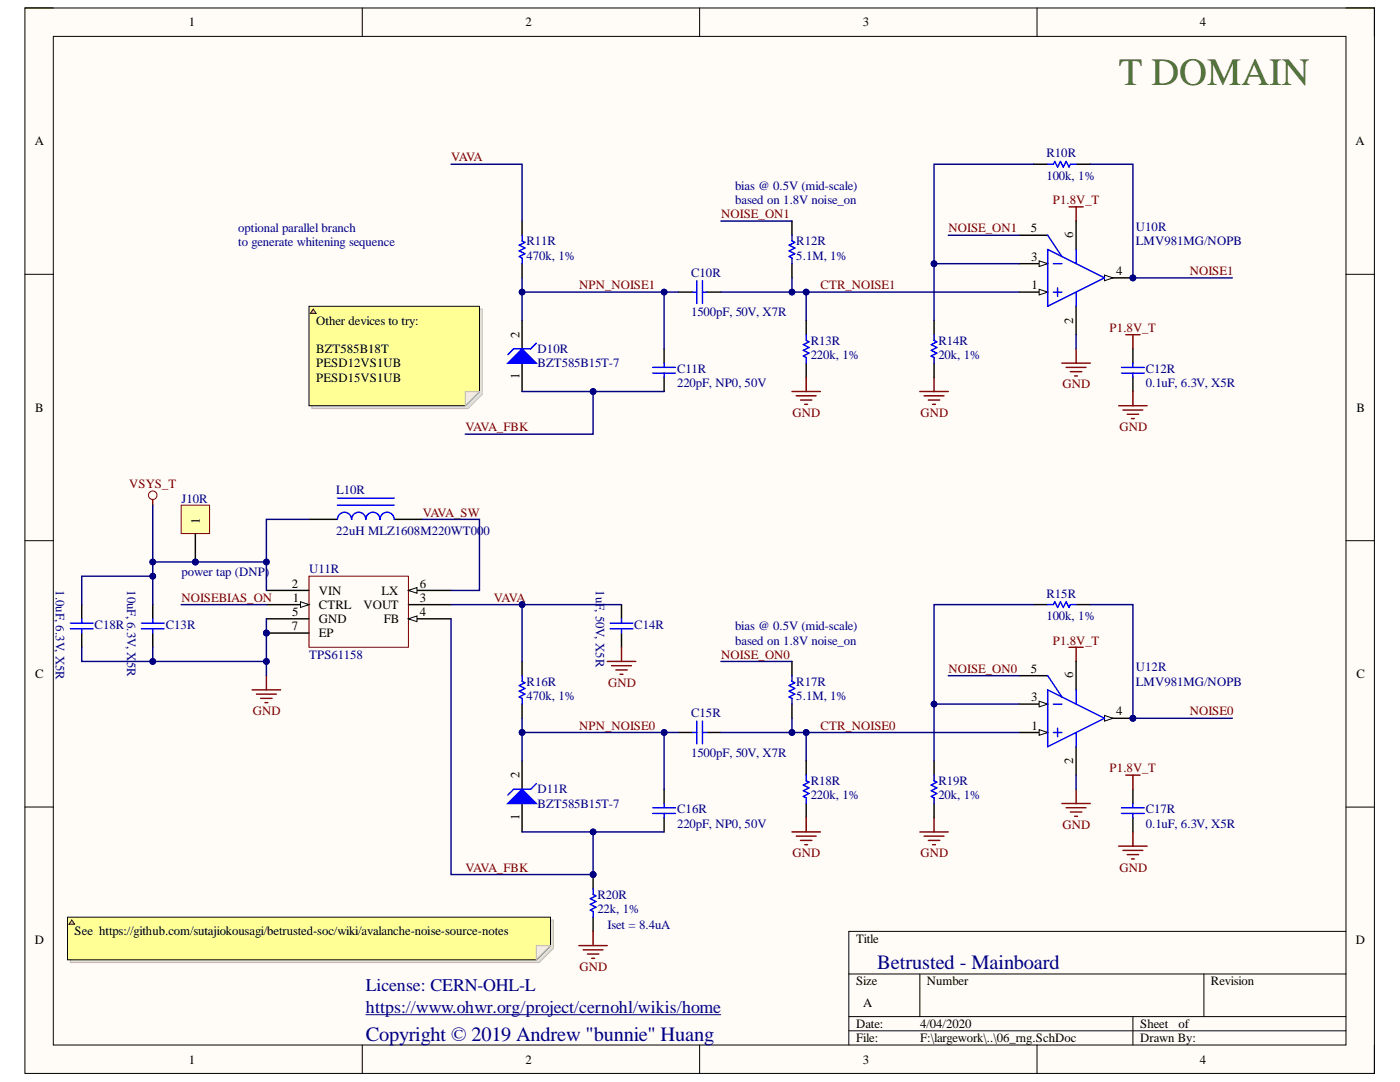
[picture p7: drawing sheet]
<svg xmlns="http://www.w3.org/2000/svg" width="279mm" height="216mm" viewBox="0 0 279 216" stroke-linecap="round" stroke-linejoin="round" font-family="sans-serif">
<defs><g id="words">
<text font-size="7.7" fill="#38761d" x="223.3" y="16.9">T DOMAIN</text>
<g font-size="4.1" fill="#000080">
<text x="175.1" y="193.4">Betrusted - Mainboard</text>
<text x="73" y="207.6">Copyright © 2019 Andrew &quot;bunnie&quot; Huang</text>
</g>
<g font-size="3.6" fill="#000080">
<text x="73" y="197.8">License: CERN-OHL-L</text>
<text x="73" y="202.1">https://www.ohwr.org/project/cernohl/wikis/home</text>
</g>
<g font-size="2.5">
<text x="37.7" y="5.3">1</text>
<text x="104.8" y="5.3">2</text>
<text x="172.2" y="5.3">3</text>
<text x="239.5" y="5.3">4</text>
<text x="6.9" y="29">A</text>
<text x="270.5" y="29">A</text>
<text x="205.7" y="46.4">5</text>
<text x="214.2" y="47.5" transform="rotate(-90 214.2 47.5)">6</text>
<text x="205.8" y="52">3</text>
<text x="205.9" y="57.7">1</text>
<text x="222.7" y="54.8">4</text>
<text x="63.1" y="64.8">Other devices to try:</text>
<text x="214.2" y="64.6" transform="rotate(-90 214.2 64.6)">2</text>
<text x="63.1" y="70.5">BZT585B18T</text>
<text x="103.7" y="67.4" transform="rotate(-90 103.7 67.4)">2</text>
<text x="63.1" y="73.3">PESD12VS1UB</text>
<text x="63.1" y="76.2">PESD15VS1UB</text>
<text x="103.7" y="75.6" transform="rotate(-90 103.7 75.6)">1</text>
<text x="7" y="82.2">B</text>
<text x="270.7" y="82.2">B</text>
<text x="39.9" y="104.5" transform="rotate(-90 39.9 104.5)">1</text>
<text x="58.2" y="117.3">2</text>
<text x="63.6" y="118.6">VIN</text>
<text x="76.2" y="118.6">LX</text>
<text x="83.8" y="117.3">6</text>
<text x="58.2" y="125.7">7</text>
<text x="58.3" y="122.9">5</text>
<text x="58.5" y="120.1">1</text>
<text x="63.6" y="121.5">CTRL</text>
<text x="63.6" y="124.3">GND</text>
<text x="72.5" y="121.5">VOUT</text>
<text x="76.6" y="124.3">FB</text>
<text x="83.8" y="120.1">3</text>
<text x="83.8" y="122.9">4</text>
<text x="63.6" y="127.2">EP</text>
<text x="7" y="135.3">C</text>
<text x="205.7" y="134.3">5</text>
<text x="214.2" y="135.4" transform="rotate(-90 214.2 135.4)">6</text>
<text x="270.7" y="135.3">C</text>
<text x="205.8" y="140">3</text>
<text x="222.7" y="142.7">4</text>
<text x="205.9" y="145.6">1</text>
<text x="103.7" y="155.2" transform="rotate(-90 103.7 155.2)">2</text>
<text x="214.2" y="152.4" transform="rotate(-90 214.2 152.4)">2</text>
<text x="103.7" y="163.6" transform="rotate(-90 103.7 163.6)">1</text>
<text x="6.9" y="188.4">D</text>
<text x="14.9" y="186.7">See https://github.com/sutajiokousagi/betrusted-soc/wiki/avalanche-noise-source-notes</text>
<text x="170.9" y="188.1">Title</text>
<text x="270.6" y="188.4">D</text>
<text x="170.9" y="196.6">Size</text>
<text x="185" y="196.6">Number</text>
<text x="241.7" y="196.6">Revision</text>
<text x="172.3" y="200.9">A</text>
<text x="170.9" y="205.1">Date:</text>
<text x="170.9" y="208">File:</text>
<text x="183.6" y="205.1">4/04/2020</text>
<text x="183.6" y="208">F:\largework\..\06_rng.SchDoc</text>
<text x="227.5" y="205.1">Sheet</text>
<text x="227.5" y="208">Drawn By:</text>
<text x="235.2" y="205.1">of</text>
<text x="37.7" y="212.2">1</text>
<text x="104.8" y="212.2">2</text>
<text x="172.2" y="212.2">3</text>
<text x="239.5" y="212.2">4</text>
</g>
<g font-size="2.5" fill="#800000">
<text x="90" y="32.2">VAVA</text>
<text x="210.1" y="40.7">P1.8V_T</text>
<text x="143.9" y="43.5">NOISE_ON1</text>
<text x="189.3" y="46.4">NOISE_ON1</text>
<text x="115.6" y="57.7">NPN_NOISE1</text>
<text x="163.7" y="57.7">CTR_NOISE1</text>
<text x="237.4" y="54.8">NOISE1</text>
<text x="221.5" y="66.2">P1.8V_T</text>
<text x="212.1" y="77.5">GND</text>
<text x="158.2" y="83.2">GND</text>
<text x="183.7" y="83.2">GND</text>
<text x="92.9" y="86.1">VAVA_FBK</text>
<text x="223.4" y="86.1">GND</text>
<text x="25.8" y="97.4">VSYS_T</text>
<text x="84.4" y="103.1">VAVA_SW</text>
<text x="36.2" y="120.1">NOISEBIAS_ON</text>
<text x="98.6" y="120.1">VAVA</text>
<text x="143.9" y="131.4">NOISE_ON0</text>
<text x="210.1" y="128.6">P1.8V_T</text>
<text x="121.3" y="137.1">GND</text>
<text x="189.3" y="134.3">NOISE_ON0</text>
<text x="50.4" y="142.7">GND</text>
<text x="237.4" y="142.7">NOISE0</text>
<text x="115.6" y="145.6">NPN_NOISE0</text>
<text x="163.7" y="145.6">CTR_NOISE0</text>
<text x="221.5" y="154.1">P1.8V_T</text>
<text x="212.1" y="165.4">GND</text>
<text x="92.9" y="174">VAVA_FBK</text>
<text x="158.2" y="171.1">GND</text>
<text x="183.7" y="171.1">GND</text>
<text x="223.4" y="174">GND</text>
<text x="115.7" y="193.8">GND</text>
</g>
<g font-size="2.5" fill="#000080">
<text x="208.8" y="31.3">R10R</text>
<text x="208.8" y="35.9">100k, 1%</text>
<text x="146.7" y="37.8">bias @ 0.5V (mid-scale)</text>
<text x="146.7" y="40.7">based on 1.8V noise_on</text>
<text x="47.6" y="46.4">optional parallel branch</text>
<text x="226.7" y="46.1">U10R</text>
<text x="47.6" y="49.2">to generate whitening sequence</text>
<text x="105.1" y="48.9">R11R</text>
<text x="105.1" y="51.8">470k, 1%</text>
<text x="158.9" y="48.9">R12R</text>
<text x="158.9" y="51.8">5.1M, 1%</text>
<text x="226.7" y="48.9">LMV981MG/NOPB</text>
<text x="137.9" y="55.2">C10R</text>
<text x="137.9" y="63.1">1500pF, 50V, X7R</text>
<text x="107.3" y="70.5">D10R</text>
<text x="161.8" y="68.8">R13R</text>
<text x="161.8" y="71.6">220k, 1%</text>
<text x="187.3" y="68.8">R14R</text>
<text x="187.3" y="71.6">20k, 1%</text>
<text x="107.3" y="73.3">BZT585B15T-7</text>
<text x="135.1" y="74.5">C11R</text>
<text x="135.1" y="77.3">220pF, NP0, 50V</text>
<text x="228.6" y="74.5">C12R</text>
<text x="228.6" y="77.3">0.1uF, 6.3V, X5R</text>
<text x="36.2" y="100.3">J10R</text>
<text x="67.1" y="98.5">L10R</text>
<text x="67.1" y="106.8">22uH MLZ1608M220WT000</text>
<text x="11.2" y="117.8" transform="rotate(90 11.2 117.8)">1.0uF, 6.3V, X5R</text>
<text x="25.4" y="117.8" transform="rotate(90 25.4 117.8)">10uF, 6.3V, X</text>
<text x="36.2" y="115">power tap (DNP)</text>
<text x="61.7" y="114.4">U11R</text>
<text x="118.9" y="117.8" transform="rotate(90 118.9 117.8)">1uF, 50V, X5R</text>
<text x="208.8" y="119.2">R15R</text>
<text x="18.9" y="125.5">C18R</text>
<text x="33.1" y="125.5">C13R</text>
<text x="126.6" y="125.5">C14R</text>
<text x="146.7" y="125.7">bias @ 0.5V (mid-scale)</text>
<text x="208.8" y="123.8">100k, 1%</text>
<text x="61.7" y="131.4">TPS61158</text>
<text x="146.7" y="128.6">based on 1.8V noise_on</text>
<text x="25.4" y="132" transform="rotate(90 25.4 132)">5R</text>
<text x="105.1" y="136.8">R16R</text>
<text x="158.9" y="136.8">R17R</text>
<text x="226.7" y="133.9">U12R</text>
<text x="226.7" y="136.8">LMV981MG/NOPB</text>
<text x="105.1" y="139.6">470k, 1%</text>
<text x="137.9" y="143">C15R</text>
<text x="158.9" y="139.6">5.1M, 1%</text>
<text x="137.9" y="151">1500pF, 50V, X7R</text>
<text x="107.3" y="158.3">D11R</text>
<text x="107.3" y="161.2">BZT585B15T-7</text>
<text x="161.8" y="156.6">R18R</text>
<text x="161.8" y="159.5">220k, 1%</text>
<text x="187.3" y="156.6">R19R</text>
<text x="187.3" y="159.5">20k, 1%</text>
<text x="135.1" y="162.3">C16R</text>
<text x="135.1" y="165.2">220pF, NP0, 50V</text>
<text x="228.6" y="162.3">C17R</text>
<text x="228.6" y="165.2">0.1uF, 6.3V, X5R</text>
<text x="119.2" y="179.3">R20R</text>
<text x="119.2" y="182.2">22k, 1%</text>
<text x="121.3" y="185.3">Iset = 8.4uA</text>
</g>
</g></defs>
<path d="M5 1.6h269.3v212.6h-269.3z" fill-rule="evenodd" fill="#fffcf8"/>
<path d="M5 1.6h269.3v212.6h-269.3z" fill="none" stroke="#000" stroke-width=".2"/>
<path d="M10.6 7.3h258v201.2h-258z" fill-rule="evenodd" fill="#fffcf8"/>
<g fill="none" stroke="#000" stroke-width=".2">
<path d="M5 1.6h5.6M10.6 7.3h258v201.2h-258zM72.3 1.6v5.7M139.6 1.6v5.7M207 1.6v5.7M268.6 1.6h5.7v5.7M5 54.7h5.6M268.6 54.7h5.7M5 107.9h5.6M268.6 107.9h5.7M5 161h5.6M268.6 161h5.7"/>
<path d="M169.4 194.3h99.2M183.6 194.3v8.6M240.3 194.3v8.6M268.6 185.8h-99.2v22.7M72.3 208.5v5.7M139.6 208.5v5.7M169.4 202.9h99.2M169.4 205.7h99.2M207 208.5v5.7M226.1 202.9v5.6M274.3 208.5v5.7"/>
</g>
<circle cx="53.2" cy="126.3" r=".57" fill="#000080"/>
<circle cx="53.2" cy="126.3" r=".57" fill="none" stroke="#000080" stroke-width=".2"/>
<path d="M61.7 115h19.8v14.1h-19.8z" fill="none" stroke="#800000" stroke-width=".2"/>
<path d="M53.2 120.6h8.5" fill="none" stroke="#000" stroke-width=".29"/>
<path d="M60 120.1l1.7 .5-1.7 .6z" fill="#f8fcff"/>
<path d="M60 120.1l1.7 .5-1.7 .6z" fill="none" stroke="#000" stroke-width=".2"/>
<path d="M53.2 117.8h8.5M81.5 120.6h8.5M81.5 123.5h8.5" fill="none" stroke="#000" stroke-width=".29"/>
<path d="M81.5 123.5l1.7-.6v1.1z" fill="#f8fcff"/>
<path d="M81.5 123.5l1.7-.6v1.1z" fill="none" stroke="#000" stroke-width=".2"/>
<path d="M81.5 117.8h8.5M53.2 123.5h8.5" fill="none" stroke="#000" stroke-width=".29"/>
<path d="M81.5 117.8l1.7-.6v1.2z" fill="#f8fcff"/>
<path d="M81.5 117.8l1.7-.6v1.2z" fill="none" stroke="#000" stroke-width=".2"/>
<path d="M53.2 126.3h8.5" fill="none" stroke="#000" stroke-width=".29"/>
<circle cx="53.2" cy="126.3" r=".57" fill="#000080"/>
<circle cx="53.2" cy="126.3" r=".57" fill="none" stroke="#000080" stroke-width=".2"/>
<path d="M61.7 103.6h5.6M78.7 103.6h5.6M30.5 120.6v2.9M30.5 126.3v2.8M124 120.6v2.9M124 126.3v2.8" fill="none" stroke="#000" stroke-width=".29"/>
<path d="M67.3 99.4h11.4M67.3 103.6a1.42 1.42 0 0 1 1.5-1.4 1.42 1.42 0 0 1 1.4 1.4 1.42 1.42 0 0 1 1.4-1.4 1.42 1.42 0 0 1 1.4 1.4 1.42 1.42 0 0 1 1.4-1.4 1.42 1.42 0 0 1 1.4 1.4 1.42 1.42 0 0 1 1.5-1.4 1.42 1.42 0 0 1 1.4 1.4M67.3 100.8h11.4M28.2 125.5h4.6M28.2 124.3h4.6M30.5 123.5v.8M30.5 125.5v.8M121.8 125.5h4.5M121.8 124.3h4.5M124 123.5v.8M124 125.5v.8" fill="none" stroke="#00f" stroke-width=".29"/>
<path d="M30.5 99.7v1.1M50.3 137.7h5.7M51.2 138.5h3.9M52 139.4h2.3M53.2 134.8v2.9M121.2 132h5.7M122.1 132.8h3.9M122.9 133.7h2.3M123.8 134.5h.5M124 129.1v2.9M52.9 140.2h.5" fill="none" stroke="#800000" stroke-width=".29"/>
<circle cx="30.5" cy="98.8" r=".85" fill="none" stroke="#800000" stroke-width=".2"/>
<circle cx="118.4" cy="174.5" r=".57" fill="#000080"/>
<circle cx="118.4" cy="174.5" r=".57" fill="none" stroke="#000080" stroke-width=".2"/>
<path d="M118.4 174.5v2.8" fill="none" stroke="#000" stroke-width=".29"/>
<circle cx="118.4" cy="174.5" r=".57" fill="#000080"/>
<circle cx="118.4" cy="174.5" r=".57" fill="none" stroke="#000080" stroke-width=".2"/>
<path d="M118.4 183v2.8" fill="none" stroke="#000" stroke-width=".29"/>
<path d="M118.4 177.3v1.2l.5 .3-1.1 .5 1.1 .6-1.1 .6 1.1 .5-1.1 .6 .6 .3v1.1" fill="none" stroke="#00f" stroke-width=".29"/>
<path d="M115.5 188.7h5.7M116.4 189.5h4M117.2 190.4h2.3M118.1 191.2h.5M118.4 185.8v2.9" fill="none" stroke="#800000" stroke-width=".29"/>
<circle cx="39" cy="112.1" r=".57" fill="#000080"/>
<circle cx="39" cy="112.1" r=".57" fill="none" stroke="#000080" stroke-width=".2"/>
<path d="M36.2 100.8h5.6v5.7h-5.6z" fill-rule="evenodd" fill="#ffffb0"/>
<path d="M36.2 100.8h5.6v5.7h-5.6z" fill="none" stroke="#800000" stroke-width=".2"/>
<path d="M39 106.5v5.6" fill="none" stroke="#000" stroke-width=".29"/>
<circle cx="39" cy="112.1" r=".57" fill="#000080"/>
<circle cx="39" cy="112.1" r=".57" fill="none" stroke="#000080" stroke-width=".2"/>
<g fill="none" stroke="#800000" stroke-width=".29">
<path d="M213.3 129.2h2.9M214.8 129.2v2.8M214.8 157.5v2.8M158.1 166h5.6M158.9 166.8h4M159.8 167.7h2.2M160.6 168.5h.6M160.9 163.2v2.8M183.6 166h5.6M184.4 166.8h4M185.3 167.7h2.2M186.1 168.6h.6"/>
<path d="M186.4 163.2v2.8M211.9 160.3h5.7M212.8 161.2h3.9M213.6 162h2.3M214.5 162.9h.5"/>
</g>
<path d="M104.2 132v2.8M158.1 132v2.8M206.3 120.6h2.8M214.8 120.6h2.8M104.2 140.5v2.8M135.4 146.2h2.8M141 146.2h2.9M158.1 140.5v2.8M160.9 151.8v2.9M186.4 151.8v2.9M160.9 160.3v2.9M186.4 160.3v2.9" fill="none" stroke="#000" stroke-width=".29"/>
<path d="M104.2 134.8v1.2l.6 .2-1.2 .6 1.2 .6-1.2 .5 1.2 .6-1.2 .6 .6 .3v1.1M158.1 134.8v1.2l.5 .2-1.1 .6 1.1 .6-1.1 .5 1.1 .6-1.1 .6 .6 .3v1.1M209.1 120.6h1.1l.3-.5 .6 1.1 .5-1.1 .6 1.1 .6-1.1 .5 1.1 .3-.6h1.2M138.2 146.2h.9M139.1 143.9v4.5M140.2 143.9v4.5M140.2 146.2h.8M160.9 154.7v1.1l.6 .3-1.2 .5 1.2 .6-1.2 .6 1.2 .5-1.2 .6 .6 .3v1.1M186.4 154.7v1.1l.6 .3-1.2 .5 1.2 .6-1.2 .6 1.2 .5-1.2 .6 .6 .3v1.1" fill="none" stroke="#00f" stroke-width=".29"/>
<circle cx="226.1" cy="143.3" r=".57" fill="#000080"/>
<circle cx="226.1" cy="143.3" r=".57" fill="none" stroke="#000080" stroke-width=".2"/>
<path d="M203.4 146.2h5.7M214.8 149v5.7" fill="none" stroke="#000" stroke-width=".29"/>
<path d="M207.4 145.6l1.7 .6-1.7 .5z" fill="#f8fcff"/>
<path d="M207.4 145.6l1.7 .6-1.7 .5z" fill="none" stroke="#000" stroke-width=".2"/>
<path d="M203.4 140.5h5.7" fill="none" stroke="#000" stroke-width=".29"/>
<path d="M207.4 139.9l1.7 .6-1.7 .6z" fill="#f8fcff"/>
<path d="M207.4 139.9l1.7 .6-1.7 .6z" fill="none" stroke="#000" stroke-width=".2"/>
<path d="M214.8 132v5.7M220.4 143.3h5.7" fill="none" stroke="#000" stroke-width=".29"/>
<path d="M220.4 142.8l1.7 .5-1.7 .6z" fill="#f8fcff"/>
<path d="M220.4 142.8l1.7 .5-1.7 .6z" fill="none" stroke="#000" stroke-width=".2"/>
<circle cx="226.1" cy="143.3" r=".57" fill="#000080"/>
<circle cx="226.1" cy="143.3" r=".57" fill="none" stroke="#000080" stroke-width=".2"/>
<path d="M203.4 134.8h5.7M104.2 151.8v5.7M132.5 157.5v2.8M226.1 157.5v2.8M104.2 160.3v5.7M132.5 163.2v2.8M226.1 163.2v2.8" fill="none" stroke="#000" stroke-width=".29"/>
<g fill="none" stroke="#00f" stroke-width=".29">
<path d="M209.1 137.7l11.3 5.6-11.3 5.7zM209.1 134.8l2.8 4.3M214.8 137.7v2.8M210.2 140.5h1.7M210.2 146.2h1.7M211.1 145.3v1.7M214.8 146.2v2.8M130.3 161.2h4.5M130.3 162.3h4.5M132.5 160.3v.9M132.5 162.3v.9M223.8 161.2h4.6"/>
<path d="M223.8 162.3h4.6M226.1 160.3v.9M226.1 162.3v.9"/>
</g>
<path d="M224.7 154.7h2.8M226.1 154.7v2.8M223.3 168.8h5.6M224.1 169.7h4M225 170.5h2.2M225.8 171.4h.6M226.1 166v2.8" fill="none" stroke="#800000" stroke-width=".29"/>
<path d="M101.4 160.3l2.8-2.8 2.8 2.8z" fill="#00f"/>
<path d="M209.1 32.8h1.1l.3-.6 .6 1.1 .5-1.1 .6 1.1 .6-1.1 .5 1.1 .3-.5h1.2M104.2 46.9v1.2l.6 .3-1.2 .5 1.2 .6-1.2 .6 1.2 .5-1.2 .6 .6 .3v1.1M138.2 58.3h.9M139.1 56v4.6M140.2 56v4.6M140.2 58.3h.8M158.1 46.9v1.2l.5 .3-1.1 .5 1.1 .6-1.1 .6 1.1 .5-1.1 .6 .6 .3v1.1M160.9 66.8v1.1l.6 .3-1.2 .6 1.2 .5-1.2 .6 1.2 .6-1.2 .5 .6 .3v1.2M186.4 66.8v1.1l.6 .3-1.2 .6 1.2 .5-1.2 .6 1.2 .6-1.2 .5 .6 .3v1.2M107 156.4l-1.1 1.1h-3.4l-1.1 1.1M101.4 160.3l2.8-2.8 2.8 2.8z" fill="none" stroke="#00f" stroke-width=".29"/>
<g fill="none" stroke="#800000" stroke-width=".29">
<path d="M213.3 41.3h2.9M214.8 41.3v2.8M158.1 78.1h5.6M158.9 79h4M159.8 79.8h2.2M160.9 75.3v2.8M183.6 78.1h5.6M184.4 79h4M185.3 79.8h2.2M186.4 75.3v2.8M211.9 72.5h5.7M212.8 73.3h3.9"/>
<path d="M213.6 74.2h2.3M214.5 75h.5M214.8 69.6v2.9M160.6 80.7h.6M186.1 80.7h.6"/>
</g>
<path d="M206.3 32.8h2.8M214.8 32.8h2.8M104.2 44.1v2.8M104.2 52.6v2.8M135.4 58.3h2.8M141 58.3h2.9M158.1 44.1v2.8M158.1 52.6v2.8M160.9 64v2.8M160.9 72.5v2.8M186.4 64v2.8M186.4 72.5v2.8" fill="none" stroke="#000" stroke-width=".29"/>
<circle cx="226.1" cy="55.5" r=".57" fill="#000080"/>
<circle cx="226.1" cy="55.5" r=".57" fill="none" stroke="#000080" stroke-width=".2"/>
<path d="M203.4 58.3h5.7M214.8 61.1v5.7" fill="none" stroke="#000" stroke-width=".29"/>
<path d="M207.4 57.7l1.7 .6-1.7 .6z" fill="#f8fcff"/>
<path d="M207.4 57.7l1.7 .6-1.7 .6z" fill="none" stroke="#000" stroke-width=".2"/>
<path d="M203.4 52.6h5.7" fill="none" stroke="#000" stroke-width=".29"/>
<path d="M207.4 52.1l1.7 .5-1.7 .6z" fill="#f8fcff"/>
<path d="M207.4 52.1l1.7 .5-1.7 .6z" fill="none" stroke="#000" stroke-width=".2"/>
<path d="M214.8 44.1v5.7M220.4 55.4h5.7" fill="none" stroke="#000" stroke-width=".29"/>
<path d="M220.4 54.9l1.7 .5-1.7 .6z" fill="#f8fcff"/>
<path d="M220.4 54.9l1.7 .5-1.7 .6z" fill="none" stroke="#000" stroke-width=".2"/>
<circle cx="226.1" cy="55.5" r=".57" fill="#000080"/>
<circle cx="226.1" cy="55.5" r=".57" fill="none" stroke="#000080" stroke-width=".2"/>
<path d="M203.4 46.9h5.7M104.2 64v5.6M104.2 72.5v5.6M132.5 69.6v2.9M132.5 75.3v2.8M226.1 69.6v2.9M226.1 75.3v2.8" fill="none" stroke="#000" stroke-width=".29"/>
<g fill="none" stroke="#00f" stroke-width=".29">
<path d="M209.1 49.8l11.3 5.6-11.3 5.7zM209.1 46.9l2.8 4.3M210.2 52.6h1.7M210.2 58.3h1.7M211.1 57.4v1.7M214.8 49.8v2.8M214.8 58.3v2.8M130.3 73.3h4.5M130.3 74.4h4.5M132.5 72.5v.8M132.5 74.4v.9M223.8 73.3h4.6"/>
<path d="M223.8 74.4h4.6M226.1 72.5v.8M226.1 74.4v.9"/>
</g>
<path d="M224.7 66.8h2.8M226.1 66.8v2.8M226.1 78.1v2.9M223.3 81h5.6M224.1 81.8h4M225 82.7h2.2M225.8 83.5h.6" fill="none" stroke="#800000" stroke-width=".29"/>
<path d="M101.4 72.5l2.8-2.9 2.8 2.9z" fill="#00f"/>
<path d="M101.4 72.5l2.8-2.9 2.8 2.9zM107 68.5l-1.1 1.1h-3.4l-1.1 1.2" fill="none" stroke="#00f" stroke-width=".29"/>
<path d="M30.5 129.1v2.9h22.7" fill="none" stroke="#000080" stroke-width=".29"/>
<circle cx="30.5" cy="132" r=".57" fill="#000080"/>
<circle cx="30.5" cy="132" r=".57" fill="none" stroke="#000080" stroke-width=".2"/>
<circle cx="53.2" cy="132" r=".57" fill="#000080"/>
<circle cx="53.2" cy="132" r=".57" fill="none" stroke="#000080" stroke-width=".2"/>
<path d="M104.2 120.6v11.4" fill="none" stroke="#000080" stroke-width=".29"/>
<circle cx="104.2" cy="120.6" r=".57" fill="#000080"/>
<circle cx="104.2" cy="120.6" r=".57" fill="none" stroke="#000080" stroke-width=".2"/>
<path d="M36.2 120.6h17M143.9 132h14.2M189.2 134.8h14.2M158.1 143.3v2.9" fill="none" stroke="#000080" stroke-width=".29"/>
<circle cx="158.1" cy="146.2" r=".57" fill="#000080"/>
<circle cx="158.1" cy="146.2" r=".57" fill="none" stroke="#000080" stroke-width=".2"/>
<path d="M160.9 146.2v5.6" fill="none" stroke="#000080" stroke-width=".29"/>
<circle cx="160.9" cy="146.2" r=".57" fill="#000080"/>
<circle cx="160.9" cy="146.2" r=".57" fill="none" stroke="#000080" stroke-width=".2"/>
<path d="M217.6 120.6h8.5v22.7h19.8M214.8 154.7v2.8" fill="none" stroke="#000080" stroke-width=".29"/>
<circle cx="226.1" cy="143.3" r=".57" fill="#000080"/>
<circle cx="226.1" cy="143.3" r=".57" fill="none" stroke="#000080" stroke-width=".2"/>
<path d="M206.3 120.6h-19.9v19.9h17" fill="none" stroke="#000080" stroke-width=".29"/>
<circle cx="186.4" cy="140.5" r=".57" fill="#000080"/>
<circle cx="186.4" cy="140.5" r=".57" fill="none" stroke="#000080" stroke-width=".2"/>
<path d="M186.4 140.5v11.3" fill="none" stroke="#000080" stroke-width=".29"/>
<circle cx="186.4" cy="140.5" r=".57" fill="#000080"/>
<circle cx="186.4" cy="140.5" r=".57" fill="none" stroke="#000080" stroke-width=".2"/>
<path d="M132.5 146.2v11.3" fill="none" stroke="#000080" stroke-width=".29"/>
<circle cx="132.5" cy="146.2" r=".57" fill="#000080"/>
<circle cx="132.5" cy="146.2" r=".57" fill="none" stroke="#000080" stroke-width=".2"/>
<path d="M90 123.5v51h28.4v-8.5h14.1" fill="none" stroke="#000080" stroke-width=".29"/>
<circle cx="118.4" cy="174.5" r=".57" fill="#000080"/>
<circle cx="118.4" cy="174.5" r=".57" fill="none" stroke="#000080" stroke-width=".2"/>
<circle cx="118.4" cy="166" r=".57" fill="#000080"/>
<circle cx="118.4" cy="166" r=".57" fill="none" stroke="#000080" stroke-width=".2"/>
<path d="M104.2 166h14.2" fill="none" stroke="#000080" stroke-width=".29"/>
<circle cx="118.4" cy="166" r=".57" fill="#000080"/>
<circle cx="118.4" cy="166" r=".57" fill="none" stroke="#000080" stroke-width=".2"/>
<path d="M61.7 103.6h-8.5v14.2" fill="none" stroke="#000080" stroke-width=".29"/>
<circle cx="53.2" cy="112.1" r=".57" fill="#000080"/>
<circle cx="53.2" cy="112.1" r=".57" fill="none" stroke="#000080" stroke-width=".2"/>
<path d="M90 120.6h34" fill="none" stroke="#000080" stroke-width=".29"/>
<circle cx="104.2" cy="120.6" r=".57" fill="#000080"/>
<circle cx="104.2" cy="120.6" r=".57" fill="none" stroke="#000080" stroke-width=".2"/>
<path d="M104.2 146.2h31.2" fill="none" stroke="#000080" stroke-width=".29"/>
<circle cx="104.2" cy="146.2" r=".57" fill="#000080"/>
<circle cx="104.2" cy="146.2" r=".57" fill="none" stroke="#000080" stroke-width=".2"/>
<circle cx="132.5" cy="146.2" r=".57" fill="#000080"/>
<circle cx="132.5" cy="146.2" r=".57" fill="none" stroke="#000080" stroke-width=".2"/>
<path d="M143.9 146.2h59.5" fill="none" stroke="#000080" stroke-width=".29"/>
<circle cx="158.1" cy="146.2" r=".57" fill="#000080"/>
<circle cx="158.1" cy="146.2" r=".57" fill="none" stroke="#000080" stroke-width=".2"/>
<circle cx="160.9" cy="146.2" r=".57" fill="#000080"/>
<circle cx="160.9" cy="146.2" r=".57" fill="none" stroke="#000080" stroke-width=".2"/>
<path d="M53.2 123.5v11.3" fill="none" stroke="#000080" stroke-width=".29"/>
<circle cx="53.2" cy="132" r=".57" fill="#000080"/>
<circle cx="53.2" cy="132" r=".57" fill="none" stroke="#000080" stroke-width=".2"/>
<circle cx="53.2" cy="126.3" r=".57" fill="#000080"/>
<circle cx="53.2" cy="126.3" r=".57" fill="none" stroke="#000080" stroke-width=".2"/>
<path d="M104.2 143.3v8.5" fill="none" stroke="#000080" stroke-width=".29"/>
<circle cx="104.2" cy="146.2" r=".57" fill="#000080"/>
<circle cx="104.2" cy="146.2" r=".57" fill="none" stroke="#000080" stroke-width=".2"/>
<path d="M143.9 44.1h14.2M158.1 55.4v2.9M189.2 46.9h14.2" fill="none" stroke="#000080" stroke-width=".29"/>
<circle cx="158.1" cy="58.3" r=".57" fill="#000080"/>
<circle cx="158.1" cy="58.3" r=".57" fill="none" stroke="#000080" stroke-width=".2"/>
<path d="M160.9 58.3v5.7" fill="none" stroke="#000080" stroke-width=".29"/>
<circle cx="160.9" cy="58.3" r=".57" fill="#000080"/>
<circle cx="160.9" cy="58.3" r=".57" fill="none" stroke="#000080" stroke-width=".2"/>
<path d="M217.6 32.8h8.5v22.6h19.8M214.8 66.8v2.8" fill="none" stroke="#000080" stroke-width=".29"/>
<circle cx="226.1" cy="55.5" r=".57" fill="#000080"/>
<circle cx="226.1" cy="55.5" r=".57" fill="none" stroke="#000080" stroke-width=".2"/>
<path d="M206.3 32.8h-19.9v19.8h17" fill="none" stroke="#000080" stroke-width=".29"/>
<circle cx="186.4" cy="52.6" r=".57" fill="#000080"/>
<circle cx="186.4" cy="52.6" r=".57" fill="none" stroke="#000080" stroke-width=".2"/>
<path d="M186.4 52.6v11.4" fill="none" stroke="#000080" stroke-width=".29"/>
<circle cx="186.4" cy="52.6" r=".57" fill="#000080"/>
<circle cx="186.4" cy="52.6" r=".57" fill="none" stroke="#000080" stroke-width=".2"/>
<path d="M132.5 58.3v11.3" fill="none" stroke="#000080" stroke-width=".29"/>
<circle cx="132.5" cy="58.3" r=".57" fill="#000080"/>
<circle cx="132.5" cy="58.3" r=".57" fill="none" stroke="#000080" stroke-width=".2"/>
<path d="M132.5 78.1h-14.1v8.5h-25.5" fill="none" stroke="#000080" stroke-width=".29"/>
<circle cx="118.4" cy="78.1" r=".57" fill="#000080"/>
<circle cx="118.4" cy="78.1" r=".57" fill="none" stroke="#000080" stroke-width=".2"/>
<path d="M104.2 78.1h14.2" fill="none" stroke="#000080" stroke-width=".29"/>
<circle cx="118.4" cy="78.1" r=".57" fill="#000080"/>
<circle cx="118.4" cy="78.1" r=".57" fill="none" stroke="#000080" stroke-width=".2"/>
<path d="M90 32.8h14.2v11.3M104.2 58.3h31.2" fill="none" stroke="#000080" stroke-width=".29"/>
<circle cx="104.2" cy="58.3" r=".57" fill="#000080"/>
<circle cx="104.2" cy="58.3" r=".57" fill="none" stroke="#000080" stroke-width=".2"/>
<circle cx="132.5" cy="58.3" r=".57" fill="#000080"/>
<circle cx="132.5" cy="58.3" r=".57" fill="none" stroke="#000080" stroke-width=".2"/>
<path d="M143.9 58.3h59.5" fill="none" stroke="#000080" stroke-width=".29"/>
<circle cx="158.1" cy="58.3" r=".57" fill="#000080"/>
<circle cx="158.1" cy="58.3" r=".57" fill="none" stroke="#000080" stroke-width=".2"/>
<circle cx="160.9" cy="58.3" r=".57" fill="#000080"/>
<circle cx="160.9" cy="58.3" r=".57" fill="none" stroke="#000080" stroke-width=".2"/>
<path d="M104.2 55.4v8.6" fill="none" stroke="#000080" stroke-width=".29"/>
<circle cx="104.2" cy="58.3" r=".57" fill="#000080"/>
<circle cx="104.2" cy="58.3" r=".57" fill="none" stroke="#000080" stroke-width=".2"/>
<path d="M30.5 112.1h22.7M84.3 103.6h11.4v14.2h-5.7" fill="none" stroke="#000080" stroke-width=".29"/>
<circle cx="30.5" cy="112.1" r=".57" fill="#000080"/>
<circle cx="30.5" cy="112.1" r=".57" fill="none" stroke="#000080" stroke-width=".2"/>
<circle cx="39" cy="112.1" r=".57" fill="#000080"/>
<circle cx="39" cy="112.1" r=".57" fill="none" stroke="#000080" stroke-width=".2"/>
<circle cx="53.2" cy="112.1" r=".57" fill="#000080"/>
<circle cx="53.2" cy="112.1" r=".57" fill="none" stroke="#000080" stroke-width=".2"/>
<path d="M30.5 100.8v19.8" fill="none" stroke="#000080" stroke-width=".29"/>
<circle cx="30.5" cy="115" r=".57" fill="#000080"/>
<circle cx="30.5" cy="115" r=".57" fill="none" stroke="#000080" stroke-width=".2"/>
<circle cx="30.5" cy="112.1" r=".57" fill="#000080"/>
<g fill="none" stroke="#000080" stroke-width=".2">
<path d="M73 202.5h70.8"/>
<circle cx="30.5" cy="112.1" r=".57"/>
</g>
<path d="M16.3 120.6v2.9M16.3 126.3v2.8" fill="none" stroke="#000" stroke-width=".29"/>
<path d="M14 124.3h4.6M14 125.5h4.6M16.3 123.5v.8M16.3 125.5v.8" fill="none" stroke="#00f" stroke-width=".29"/>
<path d="M16.3 129.1v2.9h14.2" fill="none" stroke="#000080" stroke-width=".29"/>
<circle cx="30.5" cy="132" r=".57" fill="#000080"/>
<circle cx="30.5" cy="132" r=".57" fill="none" stroke="#000080" stroke-width=".2"/>
<path d="M30.5 115h-14.2v5.6" fill="none" stroke="#000080" stroke-width=".29"/>
<circle cx="30.5" cy="115" r=".57" fill="#000080"/>
<circle cx="30.5" cy="115" r=".57" fill="none" stroke="#000080" stroke-width=".2"/>
<path d="M14 183.6h96.4v5.6l-2.8 2.9h-93.6z" fill-rule="evenodd" fill="#e0ddd7"/>
<path d="M14 183.6h96.4v5.6l-2.8 2.9h-93.6z" fill="none" stroke="#bfbdba" stroke-width=".2"/>
<path d="M13.5 183h96.4v5.7l-2.9 2.8h-93.5z" fill-rule="evenodd" fill="#ffff96"/>
<path d="M13.5 183h96.4v5.7l-2.9 2.8h-93.5z" fill="none" stroke="#000" stroke-width=".2"/>
<path d="M107 188.7h2.9l-2.9 2.8z" fill="#f2f0d8"/>
<path d="M107 188.7h2.9l-2.9 2.8z" fill="none" stroke="#bfbdba" stroke-width=".2"/>
<path d="M14.3 183.6l.6 .8h-1.1z" fill="#ffcc78"/>
<path d="M14.3 183.6l.6 .8h-1.1z" fill="none" stroke="#300" stroke-width=".2"/>
<path d="M62.2 61.7h34.1v17l-2.9 2.8h-31.2z" fill-rule="evenodd" fill="#e0ddd7"/>
<path d="M62.2 61.7h34.1v17l-2.9 2.8h-31.2z" fill="none" stroke="#bfbdba" stroke-width=".2"/>
<path d="M61.7 61.1h34v17l-2.8 2.9h-31.2z" fill-rule="evenodd" fill="#ffff96"/>
<path d="M61.7 61.1h34v17l-2.8 2.9h-31.2z" fill="none" stroke="#000" stroke-width=".2"/>
<path d="M92.9 78.1h2.8l-2.8 2.9z" fill="#f2f0d8"/>
<path d="M92.9 78.1h2.8l-2.8 2.9z" fill="none" stroke="#bfbdba" stroke-width=".2"/>
<path d="M62.5 61.7l.6 .8h-1.1z" fill="#ffcc78"/>
<path d="M62.5 61.7l.6 .8h-1.1z" fill="none" stroke="#300" stroke-width=".2"/>
<use href="#words"/>
</svg>
